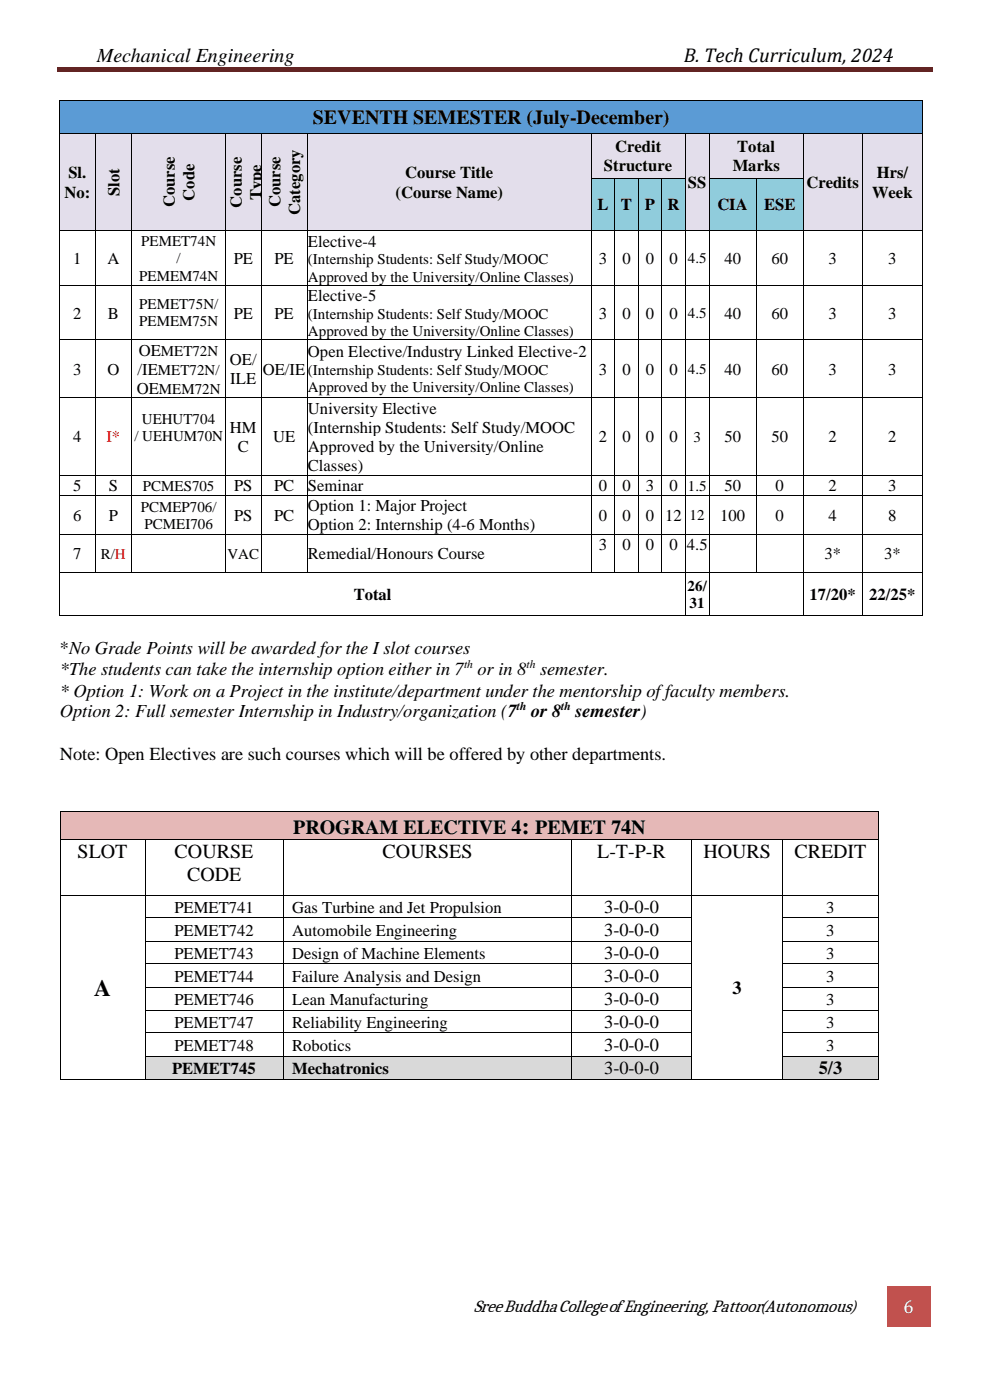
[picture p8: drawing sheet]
<svg xmlns="http://www.w3.org/2000/svg" width="210mm" height="297mm" viewBox="0 0 210 297" stroke-linecap="round" stroke-linejoin="round" font-family="sans-serif">
<defs><g id="words">
<g font-size="5">
<text x="110.7" y="176.9">:</text>
<text x="20" y="211.3">A</text>
</g>
<g font-size="4.2">
<text x="20.5" y="13.1">Mechanical Engineering</text>
<text x="145.1" y="13.1">B. Tech Curriculum, 2024</text>
<text x="66.4" y="26.3">SEVENTH SEMESTER (July-December)</text>
<text x="62.2" y="176.9">PROGRAM ELECTIVE 4 PEMET 74N</text>
<text x="16.5" y="182.1">SLOT</text>
<text x="37" y="182.1">COURSE</text>
<text x="81.2" y="182.1">COURSES</text>
<text x="126.7" y="182.1">L-T-P-R</text>
<text x="149.2" y="182.1">HOURS</text>
<text x="168.5" y="182.1">CREDIT</text>
<text x="39.7" y="187">CODE</text>
</g>
<g font-size="3.9">
<text x="12.7" y="138.8">*No Grade Points will be awarded for the I slot courses</text>
<text x="12.7" y="143.3">*The students can take the internship option either in 7</text>
<text x="101.3" y="143.3">or in 8</text>
<text x="114.6" y="143.3">semester.</text>
<text x="12.7" y="147.8">* Option 1: Work on a Project in the institute/department under the mentorship of faculty members.</text>
<text x="12.7" y="152.2">Option 2: Full semester Internship in Industry/organization (7</text>
<text x="112.7" y="152.2">or 8</text>
<text x="122.1" y="152.2">semester)</text>
<text x="12.7" y="161.1">Note: Open Electives are such courses which will be offered by other departments.</text>
<text x="128.2" y="193.8">3-0-0-0</text>
<text x="128.2" y="198.6">3-0-0-0</text>
<text x="128.2" y="203.5">3-0-0-0</text>
<text x="128.2" y="208.4">3-0-0-0</text>
<text x="128.2" y="213.3">3-0-0-0</text>
<text x="155.4" y="210.9">3</text>
<text x="128.2" y="218.1">3-0-0-0</text>
<text x="128.2" y="223">3-0-0-0</text>
<text x="128.2" y="227.9">3-0-0-0</text>
<text x="173.7" y="227.9">5/3</text>
</g>
<text font-size="3.9" fill="#fff" x="191.6" y="278.6">6</text>
<text font-size="3.7" x="100.5" y="278.3">SreeBuddhaCollegeof Engineering, Pattoor(Autonomous)</text>
<g font-size="3.5">
<text x="130.5" y="32.2">Credit</text>
<text x="156.4" y="32.2">Total</text>
<text x="13.7" y="41.9">No:</text>
<text x="14.5" y="37.9">Sl.</text>
<text x="25.3" y="41.6" transform="rotate(-90 25.3 41.6)">Slot</text>
<text x="83.9" y="41.9">(Course Name)</text>
<text x="86" y="37.9">Course Title</text>
<text x="128.1" y="36.3">Structure</text>
<text x="145.9" y="39.9">SS</text>
<text x="155.4" y="36.3">Marks</text>
<text x="171.1" y="39.9">Credits</text>
<text x="185" y="41.9">Week</text>
<text x="186" y="37.9">Hrs/</text>
<text x="37.1" y="44" transform="rotate(-90 37.1 44)">Course</text>
<text x="41.2" y="42.6" transform="rotate(-90 41.2 42.6)">Code</text>
<text x="51.3" y="44" transform="rotate(-90 51.3 44)">Course</text>
<text x="55.5" y="42.5" transform="rotate(-90 55.5 42.5)">Type</text>
<text x="59.5" y="44" transform="rotate(-90 59.5 44)">Course</text>
<text x="63.6" y="45.6" transform="rotate(-90 63.6 45.6)">Category</text>
<text x="126.7" y="44.6">L</text>
<text x="131.7" y="44.6">T</text>
<text x="136.8" y="44.6">P</text>
<text x="141.6" y="44.6">R</text>
<text x="152.2" y="44.6">CIA</text>
<text x="162.1" y="44.6">ESE</text>
<text x="65.3" y="52.4">Elective-4</text>
<text x="15.5" y="56">1</text>
<text x="22.8" y="56">A</text>
<text x="49.6" y="56">PE</text>
<text x="58.2" y="56">PE</text>
<text x="127" y="56">3</text>
<text x="132" y="56">0</text>
<text x="137" y="56">0</text>
<text x="142" y="56">0</text>
<text x="153.7" y="56">40</text>
<text x="163.7" y="56">60</text>
<text x="175.8" y="56">3</text>
<text x="188.4" y="56">3</text>
<text x="65.3" y="63.9">Elective-5</text>
<text x="15.5" y="67.6">2</text>
<text x="22.9" y="67.6">B</text>
<text x="49.6" y="67.6">PE</text>
<text x="58.2" y="67.6">PE</text>
<text x="127" y="67.6">3</text>
<text x="132" y="67.6">0</text>
<text x="137" y="67.6">0</text>
<text x="142" y="67.6">0</text>
<text x="153.7" y="67.6">40</text>
<text x="163.7" y="67.6">60</text>
<text x="175.8" y="67.6">3</text>
<text x="188.4" y="67.6">3</text>
<text x="29.4" y="75.4">OEMET72N</text>
<text x="48.8" y="77.5">OE/</text>
<text x="65.3" y="75.8">Open Elective/Industry Linked Elective-2</text>
<text x="15.5" y="79.5">3</text>
<text x="22.8" y="79.5">O</text>
<text x="29" y="83.5">OEMEM72N</text>
<text x="29.2" y="79.5">/IEMET72N/</text>
<text x="48.9" y="81.6">ILE</text>
<text x="55.8" y="79.5">OE/IE</text>
<text x="127" y="79.5">3</text>
<text x="132" y="79.5">0</text>
<text x="137" y="79.5">0</text>
<text x="142" y="79.5">0</text>
<text x="153.7" y="79.5">40</text>
<text x="163.7" y="79.5">60</text>
<text x="175.8" y="79.5">3</text>
<text x="188.4" y="79.5">3</text>
<text x="65.3" y="87.8">University Elective</text>
<text x="15.5" y="93.9">4</text>
<text x="48.8" y="91.8">HM</text>
<text x="50.4" y="95.9">C</text>
<text x="57.9" y="93.9">UE</text>
<text x="65.3" y="91.8">(Internship Students: Self Study/MOOC</text>
<text x="65.3" y="95.9">Approved by the University/Online</text>
<text x="127" y="93.9">2</text>
<text x="132" y="93.9">0</text>
<text x="137" y="93.9">0</text>
<text x="142" y="93.9">0</text>
<text x="153.7" y="93.9">50</text>
<text x="163.7" y="93.9">50</text>
<text x="175.8" y="93.9">2</text>
<text x="188.4" y="93.9">2</text>
<text x="65.3" y="100">Classes)</text>
<text x="15.5" y="104.2">5</text>
<text x="23.1" y="104.2">S</text>
<text x="49.7" y="104.2">PS</text>
<text x="58.1" y="104.2">PC</text>
<text x="65.3" y="104.2">Seminar</text>
<text x="127" y="104.2">0</text>
<text x="132" y="104.2">0</text>
<text x="137" y="104.2">3</text>
<text x="142" y="104.2">0</text>
<text x="153.7" y="104.2">50</text>
<text x="164.5" y="104.2">0</text>
<text x="175.8" y="104.2">2</text>
<text x="188.4" y="104.2">3</text>
<text x="15.5" y="110.5">6</text>
<text x="23.1" y="110.5">P</text>
<text x="49.7" y="110.5">PS</text>
<text x="58.1" y="110.5">PC</text>
<text x="65.3" y="108.5">Option 1: Major Project</text>
<text x="65.3" y="112.5">Option 2: Internship (4-6 Months)</text>
<text x="127" y="110.5">0</text>
<text x="132" y="110.5">0</text>
<text x="137" y="110.5">0</text>
<text x="141.1" y="110.5">12</text>
<text x="152.8" y="110.5">100</text>
<text x="164.5" y="110.5">0</text>
<text x="175.8" y="110.5">4</text>
<text x="188.4" y="110.5">8</text>
<text x="15.5" y="118.7">7</text>
<text x="65.3" y="118.7">Remedial/Honours Course</text>
<text x="127" y="116.8">3</text>
<text x="132" y="116.8">0</text>
<text x="137" y="116.8">0</text>
<text x="142" y="116.8">0</text>
<text x="145.7" y="116.8">4.5</text>
<text x="174.9" y="118.7">3*</text>
<text x="187.6" y="118.7">3*</text>
<text x="75" y="127.4">Total</text>
<text x="171.7" y="127.4">17/20*</text>
<text x="184.4" y="127.4">22/25*</text>
<text x="37" y="193.6">PEMET741</text>
<text x="62" y="193.6">Gas Turbine and Jet Propulsion</text>
<text x="175.3" y="193.6">3</text>
<text x="37" y="198.5">PEMET742</text>
<text x="37" y="203.4">PEMET743</text>
<text x="62" y="198.5">Automobile Engineering</text>
<text x="62" y="203.4">Design of Machine Elements</text>
<text x="175.3" y="198.5">3</text>
<text x="175.3" y="203.4">3</text>
<text x="37" y="208.3">PEMET744</text>
<text x="62" y="208.3">Failure Analysis and Design</text>
<text x="175.3" y="208.3">3</text>
<text x="37" y="213.2">PEMET746</text>
<text x="62" y="213.2">Lean Manufacturing</text>
<text x="175.3" y="213.2">3</text>
<text x="37" y="218">PEMET747</text>
<text x="62" y="218">Reliability Engineering</text>
<text x="175.3" y="218">3</text>
<text x="36.5" y="227.8">PEMET745</text>
<text x="37" y="222.9">PEMET748</text>
<text x="62" y="222.9">Robotics</text>
<text x="62" y="227.8">Mechatronics</text>
<text x="175.3" y="222.9">3</text>
</g>
<text font-size="3.5" fill="#f00" x="22.6" y="93.9">I*</text>
<g font-size="3.2">
<text x="29.9" y="52.2">PEMET74N</text>
<text x="29.5" y="59.5">PEMEM74N</text>
<text x="37.4" y="55.9">/</text>
<text x="65.3" y="56.1">(Internship Students: Self Study/MOOC</text>
<text x="65.3" y="59.7">Approved by the University/Online Classes)</text>
<text x="145.9" y="55.9">4.5</text>
<text x="29.5" y="65.6">PEMET75N/</text>
<text x="29.5" y="69.3">PEMEM75N</text>
<text x="65.3" y="67.6">(Internship Students: Self Study/MOOC</text>
<text x="65.3" y="71.3">Approved by the University/Online Classes)</text>
<text x="145.9" y="67.4">4.5</text>
<text x="65.3" y="79.6">(Internship Students: Self Study/MOOC</text>
<text x="65.3" y="83.2">Approved by the University/Online Classes)</text>
<text x="145.9" y="79.4">4.5</text>
<text x="30.1" y="89.9">UEHUT704</text>
<text x="28.5" y="93.5">/ UEHUM70N</text>
<text x="147.1" y="93.7">3</text>
<text x="30.3" y="104.1">PCMES705</text>
<text x="145.9" y="104.1">1.5</text>
<text x="29.9" y="108.5">PCMEP706/</text>
<text x="30.7" y="112.2">PCMEI706</text>
<text x="146.3" y="110.4">12</text>
<text x="21.4" y="118.6">R/H</text>
<text x="48.3" y="118.6">VAC</text>
<text x="145.9" y="125.4">26/</text>
<text x="146.3" y="129">31</text>
</g>
<g font-size="2.5">
<text x="98.4" y="141.7">th</text>
<text x="111.7" y="141.7">th</text>
<text x="109.7" y="150.6">th</text>
<text x="119.1" y="150.6">th</text>
</g>
</g></defs>
<path d="M12.2 14.3h185.7v1.1h-185.7z" fill-rule="evenodd" fill="#622423"/>
<g fill="#c0504d">
<path d="M188.1 272.9h9.3v8.6h-9.3z" fill-rule="evenodd"/>
<path d="M190.2 274.9h5.1v4.5h-5.1z" fill-rule="evenodd"/>
<path d="M188.1 272.9h9.3v2h-9.3z" fill-rule="evenodd"/>
<path d="M188.1 279.4h9.3v2.1h-9.3z" fill-rule="evenodd"/>
</g>
<g fill="#5b9bd5">
<path d="M12.8 21.3h182.9v6.9h-182.9z" fill-rule="evenodd"/>
<path d="M12.8 22.3h182.9v4.9h-182.9z" fill-rule="evenodd"/>
</g>
<g fill="#000">
<path d="M12.6 21.2h.2v.1h-.2z" fill-rule="evenodd"/>
<path d="M12.6 21.2h.2v.1h-.2z" fill-rule="evenodd"/>
<path d="M195.7 21.2h.1v.1h-.1z" fill-rule="evenodd"/>
<path d="M195.7 21.2h.1v.1h-.1z" fill-rule="evenodd"/>
</g>
<path d="M12.7 21.3v6.9M12.8 21.3h182.9M195.7 21.3v6.9" fill="none" stroke="#000" stroke-width=".21"/>
<g fill="#e3deeb">
<path d="M12.8 28.3h7.3v20.6h-7.3z" fill-rule="evenodd"/>
<path d="M12.8 34.6h7.3v4h-7.3z" fill-rule="evenodd"/>
<path d="M12.8 38.6h7.3v4.1h-7.3z" fill-rule="evenodd"/>
<path d="M20.3 28.3h7.5v20.6h-7.5z" fill-rule="evenodd"/>
<path d="M22 28.3h4.1v20.6h-4.1z" fill-rule="evenodd"/>
<path d="M28 28.3h19.8v20.6h-19.8z" fill-rule="evenodd"/>
<path d="M33.7 28.3h4.2v20.6h-4.2z" fill-rule="evenodd"/>
<path d="M37.9 28.3h4.1v20.6h-4.1z" fill-rule="evenodd"/>
<path d="M48 28.3h7.3v20.6h-7.3z" fill-rule="evenodd"/>
<path d="M48 28.3h4.2v20.6h-4.2z" fill-rule="evenodd"/>
<path d="M52.2 28.3h3.1v20.6h-3.1z" fill-rule="evenodd"/>
<path d="M55.5 28.3h9.6v20.6h-9.6z" fill-rule="evenodd"/>
<path d="M56.1 28.3h4.2v20.6h-4.2z" fill-rule="evenodd"/>
<path d="M60.3 28.3h4.2v20.6h-4.2z" fill-rule="evenodd"/>
<path d="M65.3 28.3h60v20.6h-60z" fill-rule="evenodd"/>
<path d="M65.3 34.6h60v4h-60z" fill-rule="evenodd"/>
<path d="M65.3 38.6h60v4.1h-60z" fill-rule="evenodd"/>
<path d="M125.5 28.3h19.8v9.4h-19.8z" fill-rule="evenodd"/>
<path d="M125.5 29h19.8v4h-19.8z" fill-rule="evenodd"/>
<path d="M125.5 33h19.8v4h-19.8z" fill-rule="evenodd"/>
<path d="M145.5 28.3h4.8v20.6h-4.8z" fill-rule="evenodd"/>
<path d="M145.5 36.6h4.8v4h-4.8z" fill-rule="evenodd"/>
<path d="M150.5 28.3h19.8v9.4h-19.8z" fill-rule="evenodd"/>
<path d="M150.5 29h19.8v4h-19.8z" fill-rule="evenodd"/>
<path d="M150.5 33h19.8v4h-19.8z" fill-rule="evenodd"/>
<path d="M170.5 28.3h12.3v20.6h-12.3z" fill-rule="evenodd"/>
<path d="M170.5 36.6h12.3v4h-12.3z" fill-rule="evenodd"/>
<path d="M183 28.3h12.7v20.6h-12.7z" fill-rule="evenodd"/>
<path d="M183 34.6h12.7v4h-12.7z" fill-rule="evenodd"/>
<path d="M183 38.6h12.7v4.1h-12.7z" fill-rule="evenodd"/>
</g>
<g fill="#000">
<path d="M12.6 28.2h.2v.1h-.2z" fill-rule="evenodd"/>
<path d="M20.1 28.2h.2v.1h-.2z" fill-rule="evenodd"/>
<path d="M27.8 28.2h.2v.1h-.2z" fill-rule="evenodd"/>
<path d="M47.8 28.2h.2v.1h-.2z" fill-rule="evenodd"/>
<path d="M55.3 28.2h.2v.1h-.2z" fill-rule="evenodd"/>
<path d="M65.1 28.2h.2v.1h-.2z" fill-rule="evenodd"/>
<path d="M125.3 28.2h.2v.1h-.2z" fill-rule="evenodd"/>
<path d="M145.3 28.2h.2v.1h-.2z" fill-rule="evenodd"/>
<path d="M150.4 28.2h.1v.1h-.1z" fill-rule="evenodd"/>
<path d="M170.3 28.2h.2v.1h-.2z" fill-rule="evenodd"/>
<path d="M182.8 28.2h.2v.1h-.2z" fill-rule="evenodd"/>
<path d="M195.7 28.2h.1v.1h-.1z" fill-rule="evenodd"/>
</g>
<g fill="none" stroke="#000" stroke-width=".21">
<path d="M12.7 28.3v9.4M12.8 28.2h7.3M20.2 28.3v9.4M20.3 28.2h7.5M27.9 28.3v9.4M28 28.2h19.8M47.9 28.3v9.4M48 28.2h7.3M55.4 28.3v9.4M55.5 28.2h9.6M65.2 28.3v9.4M65.3 28.2h60"/>
<path d="M125.4 28.3v9.4M125.5 28.2h19.8M145.4 28.3v9.4M145.5 28.2h4.9M150.4 28.3v9.4M150.5 28.2h19.8M170.4 28.3v9.4M170.5 28.2h12.3M182.9 28.3v9.4M183 28.2h12.7M195.7 28.3v9.4"/>
</g>
<g fill="#90ccdc">
<path d="M125.5 37.9h4.8v11h-4.8z" fill-rule="evenodd"/>
<path d="M125.5 41.4h4.8v4h-4.8z" fill-rule="evenodd"/>
<path d="M130.5 37.9h4.8v11h-4.8z" fill-rule="evenodd"/>
<path d="M130.5 41.4h4.8v4h-4.8z" fill-rule="evenodd"/>
<path d="M135.5 37.9h4.8v11h-4.8z" fill-rule="evenodd"/>
<path d="M135.5 41.4h4.8v4h-4.8z" fill-rule="evenodd"/>
<path d="M140.5 37.9h4.8v11h-4.8z" fill-rule="evenodd"/>
<path d="M140.5 41.4h4.8v4h-4.8z" fill-rule="evenodd"/>
<path d="M150.5 37.9h9.9v11h-9.9z" fill-rule="evenodd"/>
<path d="M150.5 41.4h9.9v4h-9.9z" fill-rule="evenodd"/>
<path d="M160.5 37.9h9.8v11h-9.8z" fill-rule="evenodd"/>
<path d="M160.5 41.4h9.8v4h-9.8z" fill-rule="evenodd"/>
</g>
<g fill="#000">
<path d="M12.6 37.7h.2v.2h-.2z" fill-rule="evenodd"/>
<path d="M20.1 37.7h.2v.2h-.2z" fill-rule="evenodd"/>
<path d="M27.8 37.7h.2v.2h-.2z" fill-rule="evenodd"/>
<path d="M47.8 37.7h.2v.2h-.2z" fill-rule="evenodd"/>
<path d="M55.3 37.7h.2v.2h-.2z" fill-rule="evenodd"/>
<path d="M65.1 37.7h.2v.2h-.2z" fill-rule="evenodd"/>
<path d="M125.3 37.7h.2v.2h-.2z" fill-rule="evenodd"/>
<path d="M130.3 37.7h.2v.2h-.2z" fill-rule="evenodd"/>
<path d="M135.3 37.7h.2v.2h-.2z" fill-rule="evenodd"/>
<path d="M140.3 37.7h.2v.2h-.2z" fill-rule="evenodd"/>
<path d="M145.3 37.7h.2v.2h-.2z" fill-rule="evenodd"/>
<path d="M150.4 37.7h.1v.2h-.1z" fill-rule="evenodd"/>
<path d="M160.4 37.7h.1v.2h-.1z" fill-rule="evenodd"/>
<path d="M170.3 37.7h.2v.2h-.2z" fill-rule="evenodd"/>
<path d="M182.8 37.7h.2v.2h-.2z" fill-rule="evenodd"/>
<path d="M195.7 37.7h.1v.2h-.1z" fill-rule="evenodd"/>
<path d="M12.6 48.9h.2v.2h-.2z" fill-rule="evenodd"/>
<path d="M20.1 48.9h.2v.2h-.2z" fill-rule="evenodd"/>
<path d="M27.8 48.9h.2v.2h-.2z" fill-rule="evenodd"/>
<path d="M47.8 48.9h.2v.2h-.2z" fill-rule="evenodd"/>
<path d="M55.3 48.9h.2v.2h-.2z" fill-rule="evenodd"/>
<path d="M65.1 48.9h.2v.2h-.2z" fill-rule="evenodd"/>
<path d="M125.3 48.9h.2v.2h-.2z" fill-rule="evenodd"/>
<path d="M130.3 48.9h.2v.2h-.2z" fill-rule="evenodd"/>
<path d="M135.3 48.9h.2v.2h-.2z" fill-rule="evenodd"/>
<path d="M140.3 48.9h.2v.2h-.2z" fill-rule="evenodd"/>
<path d="M145.3 48.9h.2v.2h-.2z" fill-rule="evenodd"/>
<path d="M150.4 48.9h.1v.2h-.1z" fill-rule="evenodd"/>
<path d="M160.4 48.9h.1v.2h-.1z" fill-rule="evenodd"/>
<path d="M170.3 48.9h.2v.2h-.2z" fill-rule="evenodd"/>
<path d="M182.8 48.9h.2v.2h-.2z" fill-rule="evenodd"/>
<path d="M195.7 48.9h.1v.2h-.1z" fill-rule="evenodd"/>
<path d="M12.6 60.4h.2v.2h-.2z" fill-rule="evenodd"/>
<path d="M12.6 72h.2v.1h-.2z" fill-rule="evenodd"/>
<path d="M20.1 60.4h.2v.2h-.2z" fill-rule="evenodd"/>
<path d="M20.1 72h.2v.1h-.2z" fill-rule="evenodd"/>
<path d="M27.8 60.4h.2v.2h-.2z" fill-rule="evenodd"/>
<path d="M27.8 72h.2v.1h-.2z" fill-rule="evenodd"/>
<path d="M47.8 60.4h.2v.2h-.2z" fill-rule="evenodd"/>
<path d="M47.8 72h.2v.1h-.2z" fill-rule="evenodd"/>
<path d="M55.3 60.4h.2v.2h-.2z" fill-rule="evenodd"/>
<path d="M55.3 72h.2v.1h-.2z" fill-rule="evenodd"/>
<path d="M65.1 60.4h.2v.2h-.2z" fill-rule="evenodd"/>
<path d="M65.1 72h.2v.1h-.2z" fill-rule="evenodd"/>
<path d="M125.3 60.4h.2v.2h-.2z" fill-rule="evenodd"/>
<path d="M125.3 72h.2v.1h-.2z" fill-rule="evenodd"/>
<path d="M130.3 60.4h.2v.2h-.2z" fill-rule="evenodd"/>
<path d="M130.3 72h.2v.1h-.2z" fill-rule="evenodd"/>
<path d="M135.3 60.4h.2v.2h-.2z" fill-rule="evenodd"/>
<path d="M135.3 72h.2v.1h-.2z" fill-rule="evenodd"/>
<path d="M140.3 60.4h.2v.2h-.2z" fill-rule="evenodd"/>
<path d="M140.3 72h.2v.1h-.2z" fill-rule="evenodd"/>
<path d="M145.3 60.4h.2v.2h-.2z" fill-rule="evenodd"/>
<path d="M145.3 72h.2v.1h-.2z" fill-rule="evenodd"/>
<path d="M150.4 60.4h.1v.2h-.1z" fill-rule="evenodd"/>
<path d="M150.4 72h.1v.1h-.1z" fill-rule="evenodd"/>
<path d="M160.4 60.4h.1v.2h-.1z" fill-rule="evenodd"/>
<path d="M160.4 72h.1v.1h-.1z" fill-rule="evenodd"/>
<path d="M170.3 60.4h.2v.2h-.2z" fill-rule="evenodd"/>
<path d="M170.3 72h.2v.1h-.2z" fill-rule="evenodd"/>
<path d="M182.8 60.4h.2v.2h-.2z" fill-rule="evenodd"/>
<path d="M182.8 72h.2v.1h-.2z" fill-rule="evenodd"/>
<path d="M195.7 60.4h.1v.2h-.1z" fill-rule="evenodd"/>
<path d="M195.7 72h.1v.1h-.1z" fill-rule="evenodd"/>
</g>
<g fill="none" stroke="#000" stroke-width=".21">
<path d="M12.7 37.9v11M20.2 37.9v11M27.9 37.9v11M47.9 37.9v11M55.4 37.9v11M65.2 37.9v11M125.4 37.9v11M125.5 37.8h4.8M130.4 37.9v11M130.5 37.8h4.8M135.4 37.9v11M135.5 37.8h4.8"/>
<path d="M140.4 37.9v11M140.5 37.8h4.8M145.4 37.9v11M150.4 37.9v11M150.5 37.8h9.9M160.4 37.9v11M160.5 37.8h9.8M170.4 37.9v11M182.9 37.9v11M195.7 37.9v11M12.7 49.1v11.3M12.8 49h7.3"/>
<path d="M20.2 49.1v11.3M20.3 49h7.5M27.9 49.1v11.3M28 49h19.8M47.9 49.1v11.3M48 49h7.3M55.4 49.1v11.3M55.5 49h9.6M65.2 49.1v11.3M65.3 49h60M125.4 49.1v11.3M125.5 49h4.8"/>
<path d="M130.4 49.1v11.3M130.5 49h4.8M135.4 49.1v11.3M135.5 49h4.8M140.4 49.1v11.3M140.5 49h4.8M145.4 49.1v11.3M145.5 49h4.9M150.4 49.1v11.3M150.5 49h9.9M160.4 49.1v11.3M160.5 49h9.8"/>
<path d="M170.4 49.1v11.3M170.5 49h12.3M182.9 49.1v11.3M183 49h12.7M195.7 49.1v11.3M12.7 60.6v11.4M12.7 72.1v12.2M12.8 60.5h7.3M12.8 72.1h7.3M20.2 60.6v11.4M20.2 72.1v12.2M20.3 60.5h7.5"/>
<path d="M20.3 72.1h7.5M27.9 60.6v11.4M27.9 72.1v12.2M28 60.5h19.8M28 72.1h19.8M47.9 60.6v11.4M47.9 72.1v12.2M48 60.5h7.3M48 72.1h7.3M55.4 60.6v11.4M55.4 72.1v12.2M55.5 60.5h9.6"/>
<path d="M55.5 72.1h9.6M65.2 60.6v11.4M65.2 72.1v12.2M65.3 60.5h60M65.3 72.1h60M125.4 60.6v11.4M125.4 72.1v12.2M125.5 60.5h4.8M125.5 72.1h4.8M130.4 60.6v11.4M130.4 72.1v12.2M130.5 60.5h4.8"/>
<path d="M130.5 72.1h4.8M135.4 60.6v11.4M135.4 72.1v12.2M135.5 60.5h4.8M135.5 72.1h4.8M140.4 60.6v11.4M140.4 72.1v12.2M140.5 60.5h4.8M140.5 72.1h4.8M145.4 60.6v11.4M145.4 72.1v12.2M145.5 60.5h4.9"/>
<path d="M145.5 72.1h4.9M150.4 60.6v11.4M150.4 72.1v12.2M150.5 60.5h9.9M150.5 72.1h9.9M160.4 60.6v11.4M160.4 72.1v12.2M160.5 60.5h9.8M160.5 72.1h9.8M170.4 60.6v11.4M170.4 72.1v12.2M170.5 60.5h12.3"/>
<path d="M170.5 72.1h12.3M182.9 60.6v11.4M182.9 72.1v12.2M183 60.5h12.7M183 72.1h12.7M195.7 60.6v11.4M195.7 72.1v12.2"/>
</g>
<g fill="#fff">
<path d="M48 84.5h7.3v16.2h-7.3z" fill-rule="evenodd"/>
<path d="M48 88.5h7.3v4.1h-7.3z" fill-rule="evenodd"/>
<path d="M48 92.6h7.3v4.1h-7.3z" fill-rule="evenodd"/>
<path d="M55.5 84.5h9.6v16.2h-9.6z" fill-rule="evenodd"/>
<path d="M55.5 90.6h9.6v4h-9.6z" fill-rule="evenodd"/>
<path d="M65.3 84.5h60v16.2h-60z" fill-rule="evenodd"/>
<path d="M65.3 84.5h60v4h-60z" fill-rule="evenodd"/>
<path d="M65.3 88.5h60v4.1h-60z" fill-rule="evenodd"/>
<path d="M65.3 92.6h60v4.1h-60z" fill-rule="evenodd"/>
<path d="M65.3 96.7h60v4h-60z" fill-rule="evenodd"/>
</g>
<g fill="#000">
<path d="M12.6 84.3h.2v.2h-.2z" fill-rule="evenodd"/>
<path d="M20.1 84.3h.2v.2h-.2z" fill-rule="evenodd"/>
<path d="M27.8 84.3h.2v.2h-.2z" fill-rule="evenodd"/>
<path d="M47.8 84.3h.2v.2h-.2z" fill-rule="evenodd"/>
<path d="M55.3 84.3h.2v.2h-.2z" fill-rule="evenodd"/>
<path d="M65.1 84.3h.2v.2h-.2z" fill-rule="evenodd"/>
<path d="M125.3 84.3h.2v.2h-.2z" fill-rule="evenodd"/>
<path d="M130.3 84.3h.2v.2h-.2z" fill-rule="evenodd"/>
<path d="M135.3 84.3h.2v.2h-.2z" fill-rule="evenodd"/>
<path d="M140.3 84.3h.2v.2h-.2z" fill-rule="evenodd"/>
<path d="M145.3 84.3h.2v.2h-.2z" fill-rule="evenodd"/>
<path d="M150.4 84.3h.1v.2h-.1z" fill-rule="evenodd"/>
<path d="M160.4 84.3h.1v.2h-.1z" fill-rule="evenodd"/>
<path d="M170.3 84.3h.2v.2h-.2z" fill-rule="evenodd"/>
<path d="M182.8 84.3h.2v.2h-.2z" fill-rule="evenodd"/>
<path d="M195.7 84.3h.1v.2h-.1z" fill-rule="evenodd"/>
</g>
<g fill="none" stroke="#000" stroke-width=".21">
<path d="M12.7 84.5v16.2M12.8 84.4h7.3M20.2 84.5v16.2M20.3 84.4h7.5M27.9 84.5v16.2M28 84.4h19.8M47.9 84.5v16.2M48 84.4h7.3M55.4 84.5v16.2M55.5 84.4h9.6M65.2 84.5v16.2M65.3 84.4h60"/>
<path d="M125.4 84.5v16.2M125.5 84.4h4.8M130.4 84.5v16.2M130.5 84.4h4.8M135.4 84.5v16.2M135.5 84.4h4.8M140.4 84.5v16.2M140.5 84.4h4.8M145.4 84.5v16.2M145.5 84.4h4.9M150.4 84.5v16.2M150.5 84.4h9.9"/>
<path d="M160.4 84.5v16.2M160.5 84.4h9.8M170.4 84.5v16.2M170.5 84.4h12.3M182.9 84.5v16.2M183 84.4h12.7M195.7 84.5v16.2"/>
</g>
<g fill="#fff">
<path d="M20.3 100.9h7.5v4.1h-7.5z" fill-rule="evenodd"/>
<path d="M20.3 100.9h7.5v4.1h-7.5z" fill-rule="evenodd"/>
</g>
<g fill="#000">
<path d="M12.6 100.7h.2v.2h-.2z" fill-rule="evenodd"/>
<path d="M20.1 100.7h.2v.2h-.2z" fill-rule="evenodd"/>
<path d="M27.8 100.7h.2v.2h-.2z" fill-rule="evenodd"/>
<path d="M47.8 100.7h.2v.2h-.2z" fill-rule="evenodd"/>
<path d="M55.3 100.7h.2v.2h-.2z" fill-rule="evenodd"/>
<path d="M65.1 100.7h.2v.2h-.2z" fill-rule="evenodd"/>
<path d="M125.3 100.7h.2v.2h-.2z" fill-rule="evenodd"/>
<path d="M130.3 100.7h.2v.2h-.2z" fill-rule="evenodd"/>
<path d="M135.3 100.7h.2v.2h-.2z" fill-rule="evenodd"/>
<path d="M140.3 100.7h.2v.2h-.2z" fill-rule="evenodd"/>
<path d="M145.3 100.7h.2v.2h-.2z" fill-rule="evenodd"/>
<path d="M150.4 100.7h.1v.2h-.1z" fill-rule="evenodd"/>
<path d="M160.4 100.7h.1v.2h-.1z" fill-rule="evenodd"/>
<path d="M170.3 100.7h.2v.2h-.2z" fill-rule="evenodd"/>
<path d="M182.8 100.7h.2v.2h-.2z" fill-rule="evenodd"/>
<path d="M195.7 100.7h.1v.2h-.1z" fill-rule="evenodd"/>
</g>
<g fill="none" stroke="#000" stroke-width=".21">
<path d="M12.7 100.9v4.1M12.8 100.8h7.3M20.2 100.9v4.1M20.3 100.8h7.5M27.9 100.9v4.1M28 100.8h19.8M47.9 100.9v4.1M48 100.8h7.3M55.4 100.9v4.1M55.5 100.8h9.6M65.2 100.9v4.1M65.3 100.8h60"/>
<path d="M125.4 100.9v4.1M125.5 100.8h4.8M130.4 100.9v4.1M130.5 100.8h4.8M135.4 100.9v4.1M135.5 100.8h4.8M140.4 100.9v4.1M140.5 100.8h4.8M145.4 100.9v4.1M145.5 100.8h4.9M150.4 100.9v4.1M150.5 100.8h9.9"/>
<path d="M160.4 100.9v4.1M160.5 100.8h9.8M170.4 100.9v4.1M170.5 100.8h12.3M182.9 100.9v4.1M183 100.8h12.7M195.7 100.9v4.1"/>
</g>
<g fill="#fff">
<path d="M20.3 105.2h7.5v8.1h-7.5z" fill-rule="evenodd"/>
<path d="M20.3 107.2h7.5v4.1h-7.5z" fill-rule="evenodd"/>
</g>
<g fill="#000">
<path d="M12.6 105h.2v.2h-.2z" fill-rule="evenodd"/>
<path d="M12.6 113.3h.2v.2h-.2z" fill-rule="evenodd"/>
<path d="M20.1 105h.2v.2h-.2z" fill-rule="evenodd"/>
<path d="M20.1 113.3h.2v.2h-.2z" fill-rule="evenodd"/>
<path d="M27.8 105h.2v.2h-.2z" fill-rule="evenodd"/>
<path d="M27.8 113.3h.2v.2h-.2z" fill-rule="evenodd"/>
<path d="M47.8 105h.2v.2h-.2z" fill-rule="evenodd"/>
<path d="M47.8 113.3h.2v.2h-.2z" fill-rule="evenodd"/>
<path d="M55.3 105h.2v.2h-.2z" fill-rule="evenodd"/>
<path d="M55.3 113.3h.2v.2h-.2z" fill-rule="evenodd"/>
<path d="M65.1 105h.2v.2h-.2z" fill-rule="evenodd"/>
<path d="M65.1 113.3h.2v.2h-.2z" fill-rule="evenodd"/>
<path d="M125.3 105h.2v.2h-.2z" fill-rule="evenodd"/>
<path d="M125.3 113.3h.2v.2h-.2z" fill-rule="evenodd"/>
<path d="M130.3 105h.2v.2h-.2z" fill-rule="evenodd"/>
<path d="M130.3 113.3h.2v.2h-.2z" fill-rule="evenodd"/>
<path d="M135.3 105h.2v.2h-.2z" fill-rule="evenodd"/>
<path d="M135.3 113.3h.2v.2h-.2z" fill-rule="evenodd"/>
<path d="M140.3 105h.2v.2h-.2z" fill-rule="evenodd"/>
<path d="M140.3 113.3h.2v.2h-.2z" fill-rule="evenodd"/>
<path d="M145.3 105h.2v.2h-.2z" fill-rule="evenodd"/>
<path d="M145.3 113.3h.2v.2h-.2z" fill-rule="evenodd"/>
<path d="M150.4 105h.1v.2h-.1z" fill-rule="evenodd"/>
<path d="M150.4 113.3h.1v.2h-.1z" fill-rule="evenodd"/>
<path d="M160.4 105h.1v.2h-.1z" fill-rule="evenodd"/>
<path d="M160.4 113.3h.1v.2h-.1z" fill-rule="evenodd"/>
<path d="M170.3 105h.2v.2h-.2z" fill-rule="evenodd"/>
<path d="M170.3 113.3h.2v.2h-.2z" fill-rule="evenodd"/>
<path d="M182.8 105h.2v.2h-.2z" fill-rule="evenodd"/>
<path d="M182.8 113.3h.2v.2h-.2z" fill-rule="evenodd"/>
<path d="M195.7 105h.1v.2h-.1z" fill-rule="evenodd"/>
<path d="M195.7 113.3h.1v.2h-.1z" fill-rule="evenodd"/>
<path d="M12.6 121.4h.2v.2h-.2z" fill-rule="evenodd"/>
<path d="M12.6 130.6h.2v.1h-.2z" fill-rule="evenodd"/>
<path d="M12.6 130.6h.2v.1h-.2z" fill-rule="evenodd"/>
<path d="M20.1 121.4h.2v.2h-.2z" fill-rule="evenodd"/>
<path d="M27.8 121.4h.2v.2h-.2z" fill-rule="evenodd"/>
<path d="M47.8 121.4h.2v.2h-.2z" fill-rule="evenodd"/>
<path d="M55.3 121.4h.2v.2h-.2z" fill-rule="evenodd"/>
<path d="M65.1 121.4h.2v.2h-.2z" fill-rule="evenodd"/>
<path d="M125.3 121.4h.2v.2h-.2z" fill-rule="evenodd"/>
<path d="M130.3 121.4h.2v.2h-.2z" fill-rule="evenodd"/>
<path d="M135.3 121.4h.2v.2h-.2z" fill-rule="evenodd"/>
<path d="M140.3 121.4h.2v.2h-.2z" fill-rule="evenodd"/>
<path d="M145.3 121.4h.2v.2h-.2z" fill-rule="evenodd"/>
<path d="M145.3 130.6h.2v.1h-.2z" fill-rule="evenodd"/>
<path d="M150.4 121.4h.1v.2h-.1z" fill-rule="evenodd"/>
<path d="M150.4 130.6h.1v.1h-.1z" fill-rule="evenodd"/>
<path d="M160.4 121.4h.1v.2h-.1z" fill-rule="evenodd"/>
<path d="M170.3 121.4h.2v.2h-.2z" fill-rule="evenodd"/>
<path d="M170.3 130.6h.2v.1h-.2z" fill-rule="evenodd"/>
<path d="M182.8 121.4h.2v.2h-.2z" fill-rule="evenodd"/>
<path d="M182.8 130.6h.2v.1h-.2z" fill-rule="evenodd"/>
<path d="M195.7 121.4h.1v.2h-.1z" fill-rule="evenodd"/>
<path d="M195.7 130.6h.1v.1h-.1z" fill-rule="evenodd"/>
<path d="M195.7 130.6h.1v.1h-.1z" fill-rule="evenodd"/>
</g>
<g fill="none" stroke="#000" stroke-width=".21">
<path d="M12.7 105.2v8.1M12.7 113.5v7.9M12.8 105.1h7.3M12.8 113.4h7.3M20.2 105.2v8.1M20.2 113.5v7.9M20.3 105.1h7.5M20.3 113.4h7.5M27.9 105.2v8.1M27.9 113.5v7.9M28 105.1h19.8M28 113.4h19.8"/>
<path d="M47.9 105.2v8.1M47.9 113.5v7.9M48 105.1h7.3M48 113.4h7.3M55.4 105.2v8.1M55.4 113.5v7.9M55.5 105.1h9.6M55.5 113.4h9.6M65.2 105.2v8.1M65.2 113.5v7.9M65.3 105.1h60M65.3 113.4h60"/>
<path d="M125.4 105.2v8.1M125.4 113.5v7.9M125.5 105.1h4.8M125.5 113.4h4.8M130.4 105.2v8.1M130.4 113.5v7.9M130.5 105.1h4.8M130.5 113.4h4.8M135.4 105.2v8.1M135.4 113.5v7.9M135.5 105.1h4.8M135.5 113.4h4.8"/>
<path d="M140.4 105.2v8.1M140.4 113.5v7.9M140.5 105.1h4.8M140.5 113.4h4.8M145.4 105.2v8.1M145.4 113.5v7.9M145.5 105.1h4.9M145.5 113.4h4.9M150.4 105.2v8.1M150.4 113.5v7.9M150.5 105.1h9.9M150.5 113.4h9.9"/>
<path d="M160.4 105.2v8.1M160.4 113.5v7.9M160.5 105.1h9.8M160.5 113.4h9.8M170.4 105.2v8.1M170.4 113.5v7.9M170.5 105.1h12.3M170.5 113.4h12.3M182.9 105.2v8.1M182.9 113.5v7.9M183 105.1h12.7M183 113.4h12.7"/>
<path d="M195.7 105.2v8.1M195.7 113.5v7.9M12.7 121.6v9M12.8 121.5h7.3M12.8 130.7h132.5M20.3 121.5h7.5M28 121.5h19.8M48 121.5h7.3M55.5 121.5h9.6M65.3 121.5h60M125.5 121.5h4.8M130.5 121.5h4.8"/>
<path d="M135.5 121.5h4.8M140.5 121.5h4.8M145.4 121.6v9M145.5 121.5h4.9M145.5 130.7h4.9M150.4 121.6v9M150.5 121.5h9.9M150.5 130.7h19.8M160.5 121.5h9.8M170.4 121.6v9M170.5 121.5h12.3M170.5 130.7h12.3"/>
<path d="M182.9 121.6v9M183 121.5h12.7M183 130.7h12.7M195.7 121.6v9"/>
</g>
<g fill="#e5b8b7">
<path d="M12.9 172.3h173.4v5.7h-173.4z" fill-rule="evenodd"/>
<path d="M14.7 172.3h169.8v5.7h-169.8z" fill-rule="evenodd"/>
</g>
<g fill="#000">
<path d="M12.7 172.2h.2v.1h-.2z" fill-rule="evenodd"/>
<path d="M12.7 172.2h.2v.1h-.2z" fill-rule="evenodd"/>
<path d="M12.7 178h.2v.2h-.2z" fill-rule="evenodd"/>
<path d="M30.7 178h.2v.2h-.2z" fill-rule="evenodd"/>
<path d="M60 178h.2v.2h-.2z" fill-rule="evenodd"/>
<path d="M121.2 178h.2v.2h-.2z" fill-rule="evenodd"/>
<path d="M146.6 178h.2v.2h-.2z" fill-rule="evenodd"/>
<path d="M165.9 178h.2v.2h-.2z" fill-rule="evenodd"/>
<path d="M186.3 172.2h.2v.1h-.2z" fill-rule="evenodd"/>
<path d="M186.3 172.2h.2v.1h-.2z" fill-rule="evenodd"/>
<path d="M186.3 178h.2v.2h-.2z" fill-rule="evenodd"/>
<path d="M12.7 190h.2v.1h-.2z" fill-rule="evenodd"/>
<path d="M12.7 194.6h.2v.2h-.2z" fill-rule="evenodd"/>
<path d="M12.7 199.6h.2v.2h-.2z" fill-rule="evenodd"/>
<path d="M30.7 190h.2v.1h-.2z" fill-rule="evenodd"/>
<path d="M30.7 194.6h.2v.2h-.2z" fill-rule="evenodd"/>
<path d="M30.7 199.6h.2v.2h-.2z" fill-rule="evenodd"/>
<path d="M60 190h.2v.1h-.2z" fill-rule="evenodd"/>
<path d="M60 194.6h.2v.2h-.2z" fill-rule="evenodd"/>
<path d="M60 199.6h.2v.2h-.2z" fill-rule="evenodd"/>
<path d="M121.2 190h.2v.1h-.2z" fill-rule="evenodd"/>
<path d="M121.2 194.6h.2v.2h-.2z" fill-rule="evenodd"/>
<path d="M121.2 199.6h.2v.2h-.2z" fill-rule="evenodd"/>
<path d="M146.6 190h.2v.1h-.2z" fill-rule="evenodd"/>
<path d="M146.6 194.6h.2v.2h-.2z" fill-rule="evenodd"/>
<path d="M146.6 199.6h.2v.2h-.2z" fill-rule="evenodd"/>
<path d="M165.9 190h.2v.1h-.2z" fill-rule="evenodd"/>
<path d="M165.9 194.6h.2v.2h-.2z" fill-rule="evenodd"/>
<path d="M165.9 199.6h.2v.2h-.2z" fill-rule="evenodd"/>
<path d="M186.3 190h.2v.1h-.2z" fill-rule="evenodd"/>
<path d="M186.3 194.6h.2v.2h-.2z" fill-rule="evenodd"/>
<path d="M186.3 199.6h.2v.2h-.2z" fill-rule="evenodd"/>
<path d="M12.7 204.4h.2v.2h-.2z" fill-rule="evenodd"/>
<path d="M12.7 209.5h.2v.2h-.2z" fill-rule="evenodd"/>
<path d="M12.7 214.2h.2v.2h-.2z" fill-rule="evenodd"/>
<path d="M12.7 219h.2v.2h-.2z" fill-rule="evenodd"/>
<path d="M30.7 204.4h.2v.2h-.2z" fill-rule="evenodd"/>
<path d="M30.7 209.5h.2v.2h-.2z" fill-rule="evenodd"/>
<path d="M30.7 214.2h.2v.2h-.2z" fill-rule="evenodd"/>
<path d="M30.7 219h.2v.2h-.2z" fill-rule="evenodd"/>
<path d="M60 204.4h.2v.2h-.2z" fill-rule="evenodd"/>
<path d="M60 209.5h.2v.2h-.2z" fill-rule="evenodd"/>
<path d="M60 214.2h.2v.2h-.2z" fill-rule="evenodd"/>
<path d="M60 219h.2v.2h-.2z" fill-rule="evenodd"/>
<path d="M121.2 204.4h.2v.2h-.2z" fill-rule="evenodd"/>
<path d="M121.2 209.5h.2v.2h-.2z" fill-rule="evenodd"/>
<path d="M121.2 214.2h.2v.2h-.2z" fill-rule="evenodd"/>
<path d="M121.2 219h.2v.2h-.2z" fill-rule="evenodd"/>
<path d="M146.6 204.4h.2v.2h-.2z" fill-rule="evenodd"/>
<path d="M146.6 209.5h.2v.2h-.2z" fill-rule="evenodd"/>
<path d="M146.6 214.2h.2v.2h-.2z" fill-rule="evenodd"/>
<path d="M146.6 219h.2v.2h-.2z" fill-rule="evenodd"/>
<path d="M165.9 204.4h.2v.2h-.2z" fill-rule="evenodd"/>
<path d="M165.9 209.5h.2v.2h-.2z" fill-rule="evenodd"/>
<path d="M165.9 214.2h.2v.2h-.2z" fill-rule="evenodd"/>
<path d="M165.9 219h.2v.2h-.2z" fill-rule="evenodd"/>
<path d="M186.3 204.4h.2v.2h-.2z" fill-rule="evenodd"/>
<path d="M186.3 209.5h.2v.2h-.2z" fill-rule="evenodd"/>
<path d="M186.3 214.2h.2v.2h-.2z" fill-rule="evenodd"/>
<path d="M186.3 219h.2v.2h-.2z" fill-rule="evenodd"/>
</g>
<g fill="none" stroke="#000" stroke-width=".21">
<path d="M12.8 172.3v5.7M12.8 178.2v11.8M12.9 172.2h173.4M12.9 178.1h17.8M30.8 178.2v11.8M30.9 178.1h29.1M60.1 178.2v11.8M60.2 178.1h61M121.3 178.2v11.8M121.4 178.1h25.2M146.7 178.2v11.8M146.8 178.1h19.1"/>
<path d="M166 178.2v11.8M166.1 178.1h20.2M186.4 172.3v5.7M186.4 178.2v11.8M12.8 190.1v4.5M12.8 194.8v4.8M12.8 199.8v4.6M12.9 190.1h17.8M30.8 190.1v4.5M30.8 194.8v4.8M30.8 199.8v4.6M30.9 190.1h29.1"/>
<path d="M30.9 194.7h29.1M30.9 199.7h29.1M60.1 190.1v4.5M60.1 194.8v4.8M60.1 199.8v4.6M60.2 190.1h61M60.2 194.7h61M60.2 199.7h61M121.3 190.1v4.5M121.3 194.8v4.8M121.3 199.8v4.6M121.4 190.1h25.2"/>
<path d="M121.4 194.7h25.2M121.4 199.7h25.2M146.7 190.1v4.5M146.7 194.8v4.8M146.7 199.8v4.6M146.8 190.1h19.1M166 190.1v4.5M166 194.8v4.8M166 199.8v4.6M166.1 190.1h20.2M166.1 194.7h20.2M166.1 199.7h20.2"/>
<path d="M186.4 190.1v4.5M186.4 194.8v4.8M186.4 199.8v4.6M12.8 204.6v4.9M12.8 209.7v4.5M12.8 214.4v4.6M12.8 219.2v4.9M30.8 204.6v4.9M30.8 209.7v4.5M30.8 214.4v4.6M30.8 219.2v4.9M30.9 204.5h29.1"/>
<path d="M30.9 209.6h29.1M30.9 214.3h29.1M30.9 219.1h29.1M60.1 204.6v4.9M60.1 209.7v4.5M60.1 214.4v4.6M60.1 219.2v4.9M60.2 204.5h61M60.2 209.6h61M60.2 214.3h61M60.2 219.1h61M121.3 204.6v4.9"/>
<path d="M121.3 209.7v4.5M121.3 214.4v4.6M121.3 219.2v4.9M121.4 204.5h25.2M121.4 209.6h25.2M121.4 214.3h25.2M121.4 219.1h25.2M146.7 204.6v4.9M146.7 209.7v4.5M146.7 214.4v4.6M146.7 219.2v4.9M166 204.6v4.9"/>
<path d="M166 209.7v4.5M166 214.4v4.6M166 219.2v4.9M166.1 204.5h20.2M166.1 209.6h20.2M166.1 214.3h20.2M166.1 219.1h20.2M186.4 204.6v4.9M186.4 209.7v4.5M186.4 214.4v4.6M186.4 219.2v4.9"/>
</g>
<g fill="#d9d9d9">
<path d="M30.9 224.3h29.1v4.5h-29.1z" fill-rule="evenodd"/>
<path d="M32.7 224.5h25.5v4.1h-25.5z" fill-rule="evenodd"/>
<path d="M60.2 224.3h61v4.5h-61z" fill-rule="evenodd"/>
<path d="M62 224.5h57.4v4.1h-57.4z" fill-rule="evenodd"/>
<path d="M121.4 224.3h25.2v4.5h-25.2z" fill-rule="evenodd"/>
<path d="M123.2 224.3h21.6v4.5h-21.6z" fill-rule="evenodd"/>
<path d="M166.1 224.3h20.2v4.5h-20.2z" fill-rule="evenodd"/>
<path d="M167.9 224.3h16.6v4.5h-16.6z" fill-rule="evenodd"/>
</g>
<g fill="#000">
<path d="M12.7 224.1h.2v.2h-.2z" fill-rule="evenodd"/>
<path d="M12.7 228.9h.2v.2h-.2z" fill-rule="evenodd"/>
<path d="M12.7 228.9h.2v.2h-.2z" fill-rule="evenodd"/>
<path d="M30.7 224.1h.2v.2h-.2z" fill-rule="evenodd"/>
<path d="M30.7 228.9h.2v.2h-.2z" fill-rule="evenodd"/>
<path d="M60 224.1h.2v.2h-.2z" fill-rule="evenodd"/>
<path d="M60 228.9h.2v.2h-.2z" fill-rule="evenodd"/>
<path d="M121.2 224.1h.2v.2h-.2z" fill-rule="evenodd"/>
<path d="M121.2 228.9h.2v.2h-.2z" fill-rule="evenodd"/>
<path d="M146.6 224.1h.2v.2h-.2z" fill-rule="evenodd"/>
<path d="M146.6 228.9h.2v.2h-.2z" fill-rule="evenodd"/>
<path d="M165.9 224.1h.2v.2h-.2z" fill-rule="evenodd"/>
<path d="M165.9 228.9h.2v.2h-.2z" fill-rule="evenodd"/>
<path d="M186.3 224.1h.2v.2h-.2z" fill-rule="evenodd"/>
<path d="M186.3 228.9h.2v.2h-.2z" fill-rule="evenodd"/>
<path d="M186.3 228.9h.2v.2h-.2z" fill-rule="evenodd"/>
</g>
<g fill="none" stroke="#000" stroke-width=".21">
<path d="M12.8 224.3v4.6M12.9 229h17.8M30.8 224.3v4.6M30.9 224.2h29.1M30.9 229h29.1M60.1 224.3v4.6M60.2 224.2h61M60.2 229h61M121.3 224.3v4.6M121.4 224.2h25.2M121.4 229h25.2M146.7 224.3v4.6"/>
<path d="M146.8 229h19.1M166 224.3v4.6M166.1 224.2h20.2M166.1 229h20.2M186.4 224.3v4.6"/>
</g>
<use href="#words"/>
</svg>
